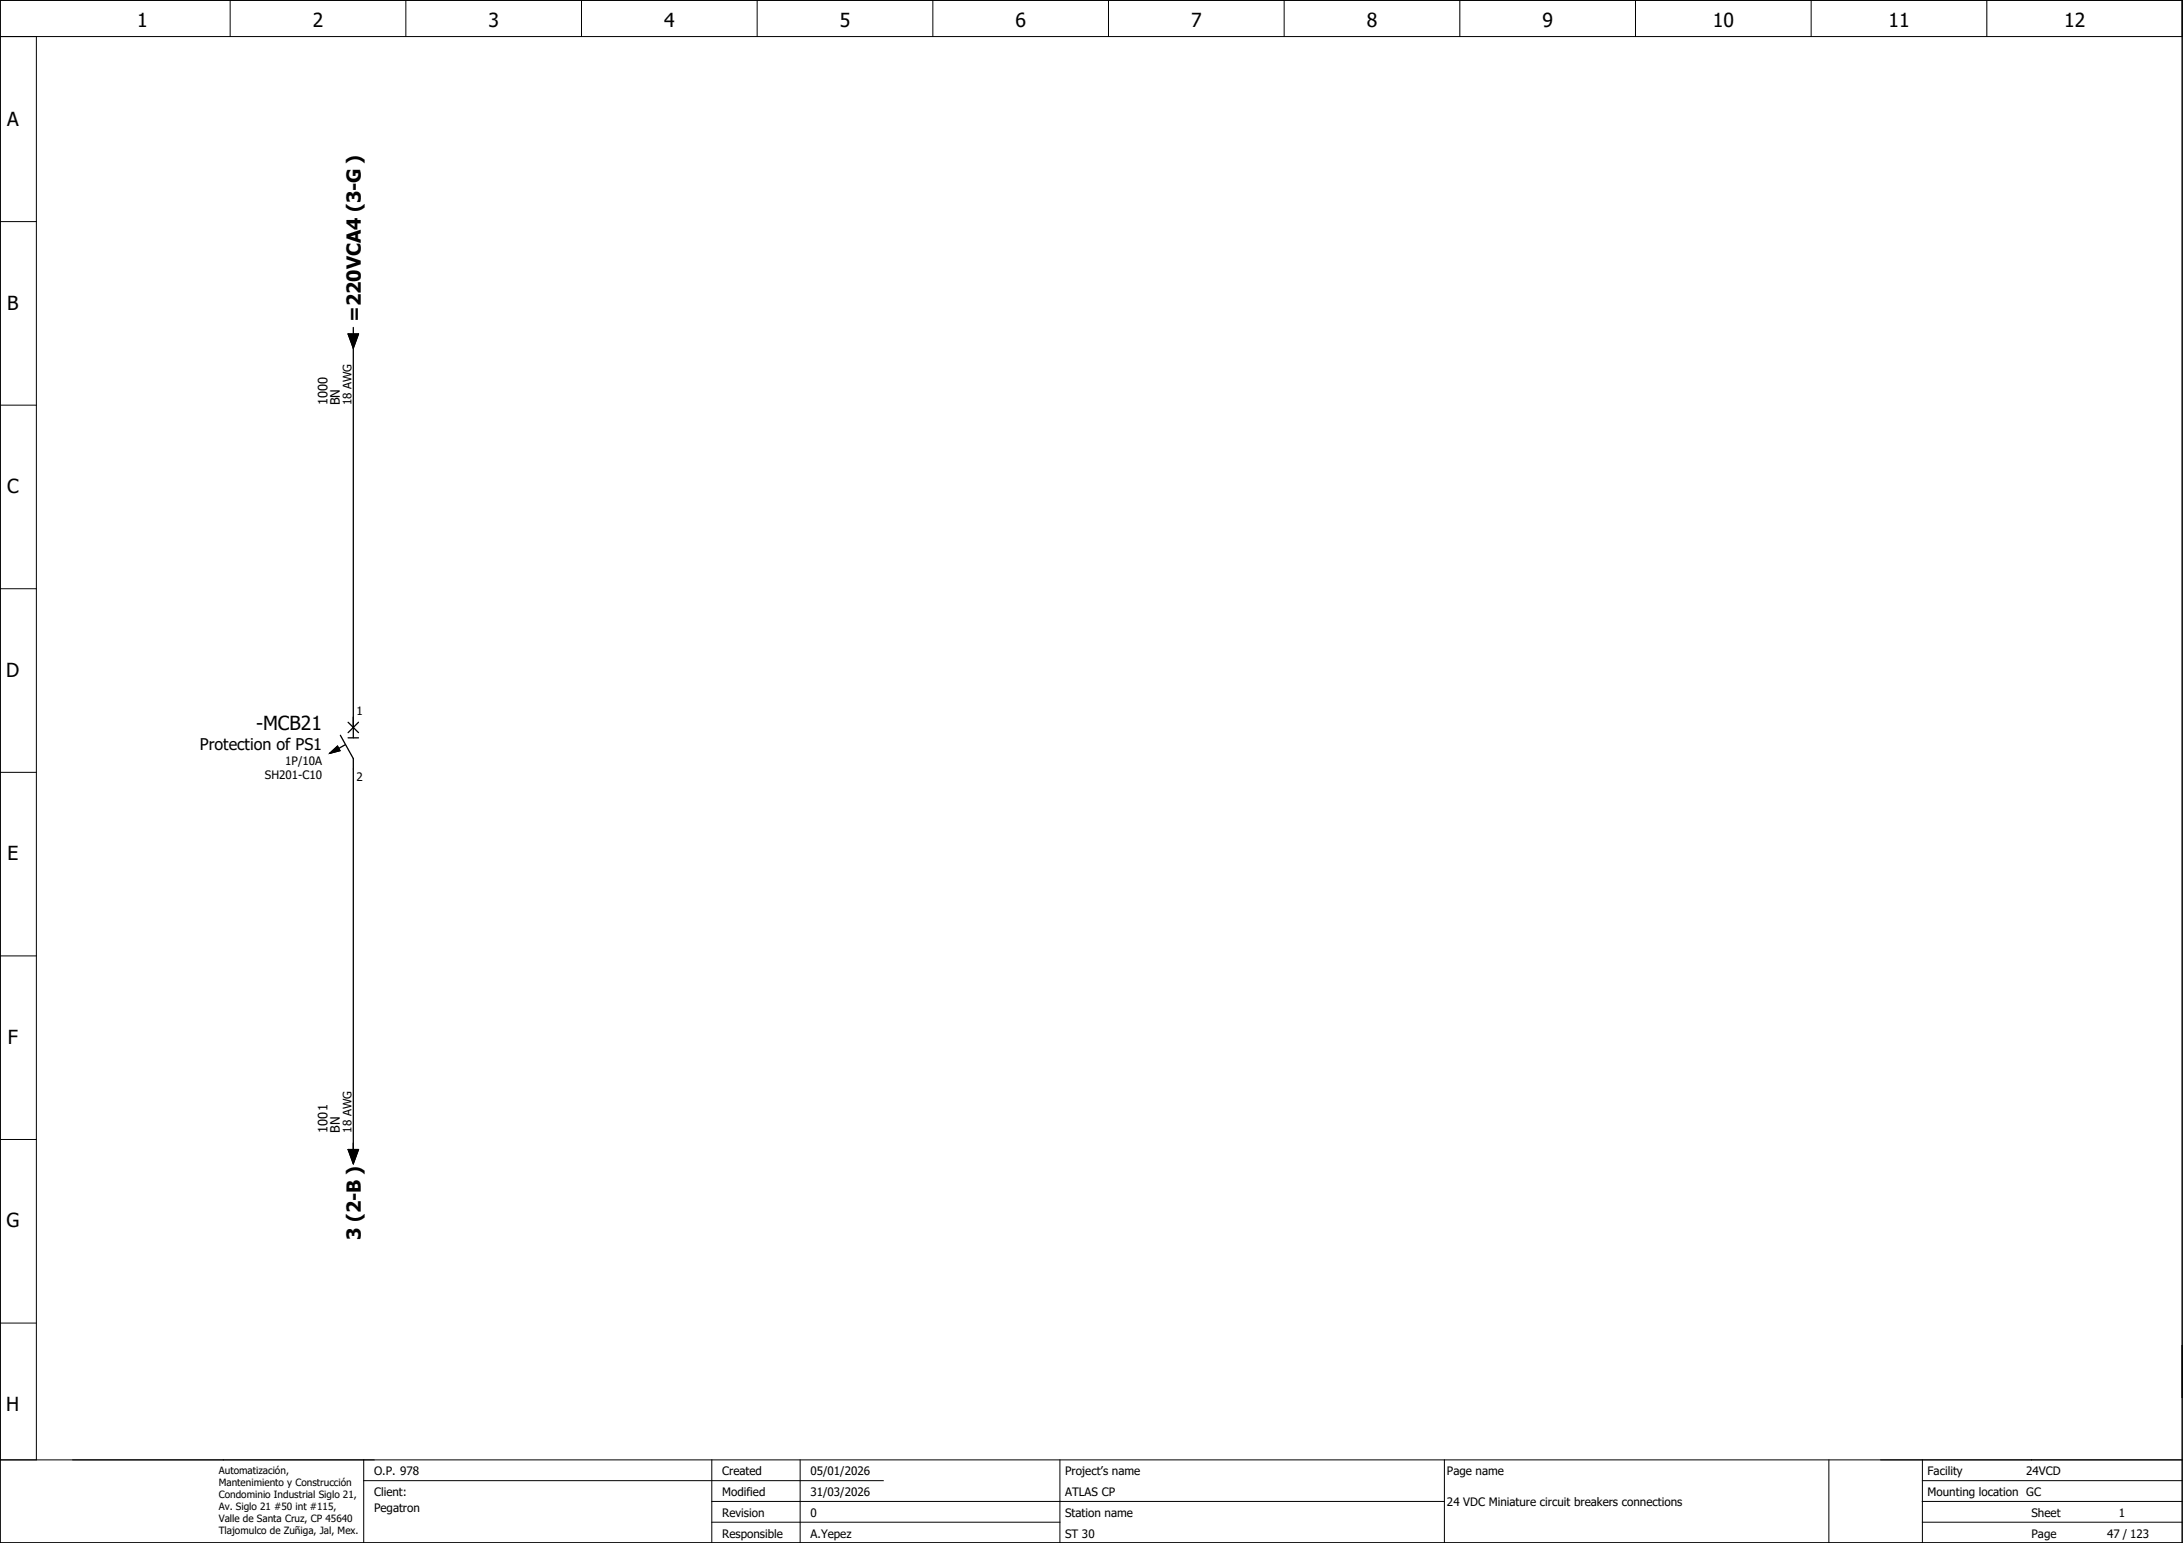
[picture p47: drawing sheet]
<svg xmlns="http://www.w3.org/2000/svg" width="420mm" height="297mm" viewBox="0 0 420 297" stroke-linecap="round" stroke-linejoin="round" font-family="sans-serif">
<defs><g id="words">
<g font-size="3.7">
<text x="26.4" y="5.2">1</text>
<text x="60.2" y="5.2">2</text>
<text x="94" y="5.2">3</text>
<text x="127.8" y="5.2">4</text>
<text x="161.6" y="5.2">5</text>
<text x="195.4" y="5.2">6</text>
<text x="229.2" y="5.2">7</text>
<text x="263.1" y="5.2">8</text>
<text x="296.9" y="5.2">9</text>
<text x="329.7" y="5.2">10</text>
<text x="363.5" y="5.2">11</text>
<text x="397.3" y="5.2">12</text>
<text x="1.4" y="24.2">A</text>
<text x="1.4" y="59.6">B</text>
<text x="69.5" y="62" transform="rotate(-90 69.5 62)">=220VCA4 (3-G )</text>
<text x="1.4" y="94.9">C</text>
<text x="1.2" y="130.3">D</text>
<text x="49.3" y="140.5">-MCB21</text>
<text x="1.4" y="165.6">E</text>
<text x="1.5" y="200.9">F</text>
<text x="1.2" y="236.3">G</text>
<text x="69.5" y="238.7" transform="rotate(-90 69.5 238.7)">3 (2-B )</text>
<text x="1.2" y="271.6">H</text>
</g>
<text font-size="3.1" x="38.5" y="144.4">Protection of PS1</text>
<g font-size="2.5">
<text x="63" y="78" transform="rotate(-90 63 78)">1000</text>
<text x="65.4" y="78" transform="rotate(-90 65.4 78)">BN</text>
<text x="63" y="218" transform="rotate(-90 63 218)">1001</text>
<text x="65.4" y="218" transform="rotate(-90 65.4 218)">BN</text>
</g>
<g font-size="2.2">
<text x="67.6" y="78" transform="rotate(-90 67.6 78)">18 AWG</text>
<text x="68.6" y="137.6">1</text>
<text x="51" y="150">SH201-C10</text>
<text x="54.9" y="147.3">1P/10A</text>
<text x="68.6" y="150.3">2</text>
<text x="67.6" y="218" transform="rotate(-90 67.6 218)">18 AWG</text>
<text x="72" y="284">O.P. 978</text>
<text x="139" y="284">Created</text>
<text x="156" y="284">05/01/2026</text>
<text x="205" y="284">Project’s name</text>
<text x="278.5" y="284">Page name</text>
<text x="371" y="284">Facility</text>
<text x="390" y="284">24VCD</text>
<text x="72" y="288">Client:</text>
<text x="72" y="291">Pegatron</text>
<text x="139" y="292">Revision</text>
<text x="139" y="288">Modified</text>
<text x="156" y="292">0</text>
<text x="156" y="288">31/03/2026</text>
<text x="205" y="288">ATLAS CP</text>
<text x="205" y="292">Station name</text>
<text x="278.5" y="289.9">24 VDC Miniature circuit breakers connections</text>
<text x="371" y="288">Mounting location GC</text>
<text x="391" y="292">Sheet</text>
<text x="407.8" y="292">1</text>
<text x="139" y="296">Responsible</text>
<text x="156" y="296">A.Yepez</text>
<text x="205" y="296">ST 30</text>
<text x="391" y="296">Page</text>
<text x="405.6" y="296">47 / 123</text>
</g>
<g font-size="1.9">
<text x="42.1" y="283.7">Automatización,</text>
<text x="42.1" y="286.1">Mantenimiento y Construcción</text>
<text x="42.1" y="288.4">Condominio Industrial Siglo 21,</text>
<text x="42.1" y="290.7">Av. Siglo 21 #50 int #115,</text>
<text x="42.1" y="293">Valle de Santa Cruz, CP 45640</text>
<text x="42.1" y="295.4">Tlajomulco de Zuñiga, Jal, Mex.</text>
</g>
</g></defs>
<g fill="none" stroke="#000" stroke-width=".19">
<path d="M0 0h420v297h-420zM0 7h420M7 7v274M44.3 0v7M78.1 0v7M111.9 0v7M145.7 0v7M179.5 0v7M213.4 0v7M247.2 0v7M281 0v7M314.8 0v7"/>
<path d="M348.6 0v7M382.4 0v7M0 42.7h7M0 78h7M0 113.3h7M0 148.7h7M0 184h7M0 219.4h7M0 254.7h7M0 281h420M70 285h100M70 281v16"/>
<path d="M137 293h67M137 289h141M137 281v16M154 281v16M204 281v16M278 281v16M352 281v16M370 293h50M370 289h50M370 281v16M370 285h50"/>
</g>
<path d="M67 64.3h2l-1 2.7zM68 63v1.3M68 66v76M67 139l2 2M69 139l-2 2M63.4 145l1.6-1.4 .4 .9zM65.5 141.5l2.5 4.5v76M66.5 143.3l-3 1.7M67 142h2M67 221.3h2l-1 2.7z" fill="none" stroke="#000" stroke-width=".25"/>
<path d="M67 64.3h2l-1 2.7zM63.4 145l1.6-1.4 .4 .9zM67 221.3h2l-1 2.7z" fill="#000" stroke="#000" stroke-width=".19"/>
<use href="#words"/>
</svg>
